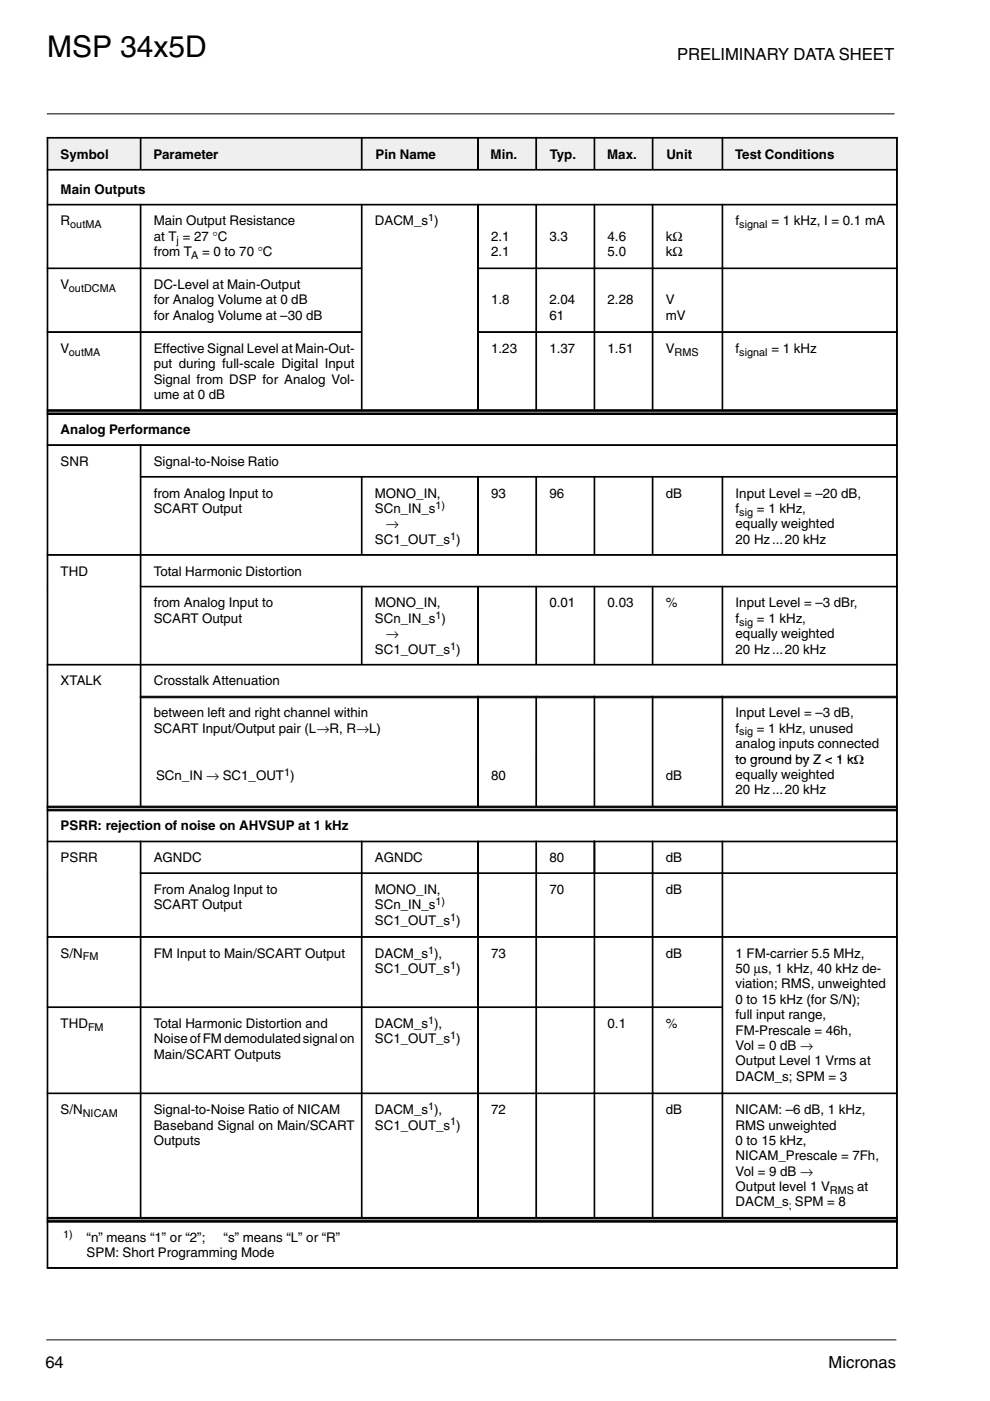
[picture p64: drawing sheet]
<svg xmlns="http://www.w3.org/2000/svg" width="210mm" height="297mm" viewBox="0 0 210 297" stroke-linecap="round" stroke-linejoin="round" font-family="sans-serif">
<defs><g id="words">
<text font-size="6.3" x="10" y="12.1">MSP 34x5D</text>
<g font-size="3.5">
<text x="143.5" y="12.8">PRELIMINARY DATA SHEET</text>
<text x="9.6" y="290.1">64</text>
<text x="175.7" y="290.1">Micronas</text>
</g>
<g font-size="2.8">
<text x="12.9" y="33.6">Symbol</text>
<text x="32.5" y="33.6">Parameter</text>
<text x="79.6" y="33.6">Pin Name</text>
<text x="104" y="33.6">Min.</text>
<text x="116.6" y="33.6">Typ.</text>
<text x="128.7" y="33.6">Max.</text>
<text x="141.3" y="33.6">Unit</text>
<text x="155.9" y="33.6">Test Conditions</text>
<text x="12.9" y="41.1">Main Outputs</text>
<text x="12.9" y="47.8">R</text>
<text x="32.6" y="47.8">Main Output Resistance</text>
<text x="79.5" y="47.8">DACM_s )</text>
<text x="156" y="47.8">f</text>
<text x="163.6" y="47.8">= 1 kHz, I = 0.1 mA</text>
<text x="32.6" y="51.1">at T = 27 °C</text>
<text x="104.1" y="51.1">2.1</text>
<text x="116.5" y="51.1">3.3</text>
<text x="128.8" y="51.1">4.6</text>
<text x="141.2" y="51.1">kΩ</text>
<text x="32.6" y="54.3">from T</text>
<text x="42.9" y="54.3">= 0 to 70 °C</text>
<text x="104.1" y="54.3">2.1</text>
<text x="128.8" y="54.3">5.0</text>
<text x="141.2" y="54.3">kΩ</text>
<text x="12.9" y="61.3">V</text>
<text x="32.6" y="61.3">DC-Level at Main-Output</text>
<text x="32.6" y="64.6">for Analog Volume at 0 dB</text>
<text x="104.1" y="64.6">1.8</text>
<text x="116.5" y="64.6">2.04</text>
<text x="128.8" y="64.6">2.28</text>
<text x="141.2" y="64.6">V</text>
<text x="32.6" y="67.8">for Analog Volume at –30 dB</text>
<text x="116.5" y="67.8">61</text>
<text x="141.2" y="67.8">mV</text>
<text x="12.9" y="74.8">V</text>
<text x="32.6" y="74.8">Effective Signal Level at Main-Out-</text>
<text x="104.1" y="74.8">1.23</text>
<text x="116.5" y="74.8">1.37</text>
<text x="128.8" y="74.8">1.51</text>
<text x="141.2" y="74.8">V</text>
<text x="156" y="74.8">f</text>
<text x="163.6" y="74.8">= 1 kHz</text>
<text x="32.6" y="78.1">put during full-scale Digital Input</text>
<text x="32.6" y="81.3">Signal from DSP for Analog Vol-</text>
<text x="32.6" y="84.6">ume at 0 dB</text>
<text x="12.9" y="92">Analog Performance</text>
<text x="12.9" y="98.8">SNR</text>
<text x="32.6" y="98.8">Signal-to-Noise Ratio</text>
<text x="32.6" y="105.5">from Analog Input to</text>
<text x="79.5" y="105.5">MONO_IN,</text>
<text x="104.1" y="105.5">93</text>
<text x="116.5" y="105.5">96</text>
<text x="141.2" y="105.5">dB</text>
<text x="156" y="105.5">Input Level = –20 dB,</text>
<text x="32.6" y="108.8">SCART Output</text>
<text x="79.5" y="108.8">SCn_IN_s</text>
<text x="81.8" y="112">→</text>
<text x="156" y="108.8">f</text>
<text x="156" y="112">equally weighted</text>
<text x="160.5" y="108.8">= 1 kHz,</text>
<text x="79.5" y="115.3">SC1_OUT_s )</text>
<text x="156" y="115.3">20 Hz...20 kHz</text>
<text x="12.9" y="122.1">THD</text>
<text x="32.6" y="122.1">Total Harmonic Distortion</text>
<text x="32.6" y="128.8">from Analog Input to</text>
<text x="79.5" y="128.8">MONO_IN,</text>
<text x="116.5" y="128.8">0.01</text>
<text x="128.8" y="128.8">0.03</text>
<text x="141.2" y="128.8">%</text>
<text x="156" y="128.8">Input Level = –3 dBr,</text>
<text x="32.6" y="132">SCART Output</text>
<text x="79.5" y="132">SCn_IN_s )</text>
<text x="81.8" y="135.3">→</text>
<text x="156" y="132">f</text>
<text x="156" y="135.3">equally weighted</text>
<text x="160.5" y="132">= 1 kHz,</text>
<text x="79.5" y="138.6">SC1_OUT_s )</text>
<text x="156" y="138.6">20 Hz...20 kHz</text>
<text x="12.9" y="145.3">XTALK</text>
<text x="32.6" y="145.3">Crosstalk Attenuation</text>
<text x="32.6" y="152.1">between left and right channel within</text>
<text x="32.6" y="155.3">SCART Input/Output pair (L→R, R→L)</text>
<text x="156" y="152.1">Input Level = –3 dB,</text>
<text x="156" y="155.3">f</text>
<text x="160.5" y="155.3">= 1 kHz, unused</text>
<text x="156" y="158.6">analog inputs connected</text>
<text x="156" y="161.9">to ground by Z &lt; 1 kΩ</text>
<text x="33.1" y="165.4">SCn_IN → SC1_OUT )</text>
<text x="104.1" y="165.4">80</text>
<text x="141.2" y="165.4">dB</text>
<text x="156" y="165.1">equally weighted</text>
<text x="156" y="168.4">20 Hz...20 kHz</text>
<text x="12.9" y="176.1">PSRR: rejection of noise on AHVSUP at 1 kHz</text>
<text x="12.9" y="182.8">PSRR</text>
<text x="32.6" y="182.8">AGNDC</text>
<text x="79.5" y="182.8">AGNDC</text>
<text x="116.5" y="182.8">80</text>
<text x="141.2" y="182.8">dB</text>
<text x="32.6" y="189.5">From Analog Input to</text>
<text x="79.5" y="189.5">MONO_IN,</text>
<text x="116.5" y="189.5">70</text>
<text x="141.2" y="189.5">dB</text>
<text x="32.6" y="192.8">SCART Output</text>
<text x="79.5" y="192.8">SCn_IN_s</text>
<text x="79.5" y="196.1">SC1_OUT_s )</text>
<text x="12.9" y="203">S/N</text>
<text x="32.6" y="203">FM Input to Main/SCART Output</text>
<text x="79.5" y="203">DACM_s ),</text>
<text x="104.1" y="203">73</text>
<text x="141.2" y="203">dB</text>
<text x="156" y="203">1 FM-carrier 5.5 MHz,</text>
<text x="79.5" y="206.3">SC1_OUT_s )</text>
<text x="156" y="206.3">50 µs, 1 kHz, 40 kHz de-</text>
<text x="156" y="209.6">viation; RMS, unweighted</text>
<text x="156" y="212.8">0 to 15 kHz (for S/N);</text>
<text x="171" y="212.8">(</text>
<text x="180.7" y="212.8">)</text>
<text x="12.9" y="217.9">THD</text>
<text x="32.6" y="217.9">Total Harmonic Distortion and</text>
<text x="32.6" y="221.2">Noise of FM demodulated signal on</text>
<text x="79.5" y="221.2">SC1_OUT_s )</text>
<text x="79.5" y="217.9">DACM_s ),</text>
<text x="128.8" y="217.9">0.1</text>
<text x="141.2" y="217.9">%</text>
<text x="156" y="216.1">full input range,</text>
<text x="156" y="219.4">FM-Prescale = 46h,</text>
<text x="32.6" y="224.5">Main/SCART Outputs</text>
<text x="156" y="222.6">Vol = 0 dB →</text>
<text x="156" y="225.9">Output Level 1 Vrms at</text>
<text x="156" y="229.2">DACM_s; SPM = 3</text>
<text x="12.9" y="236.2">S/N</text>
<text x="32.6" y="236.2">Signal-to-Noise Ratio of NICAM</text>
<text x="32.6" y="239.5">Baseband Signal on Main/SCART</text>
<text x="79.5" y="239.5">SC1_OUT_s )</text>
<text x="79.5" y="236.2">DACM_s ),</text>
<text x="104.1" y="236.2">72</text>
<text x="141.2" y="236.2">dB</text>
<text x="156" y="236.2">NICAM: –6 dB, 1 kHz,</text>
<text x="156" y="239.5">RMS unweighted</text>
<text x="32.6" y="242.7">Outputs</text>
<text x="156" y="242.7">0 to 15 kHz,</text>
<text x="156" y="246">NICAM_Prescale = 7Fh,</text>
<text x="156" y="249.3">Vol = 9 dB →</text>
<text x="156" y="255.8">DACM_s SPM = 8</text>
<text x="156" y="252.5">Output level 1 V</text>
<text x="181.7" y="252.5">at</text>
<text x="18.4" y="263.3">“n” means “1” or “2”;</text>
<text x="47.4" y="263.3">“s” means “L” or “R”</text>
<text x="18.4" y="266.5">SPM: Short Programming Mode</text>
</g>
<g font-size="2.3">
<text x="90.8" y="46.9">1</text>
<text x="14.9" y="48.4">outMA</text>
<text x="37.4" y="51.7">j</text>
<text x="156.7" y="48.4">signal</text>
<text x="40.5" y="54.9">A</text>
<text x="14.6" y="61.9">outDCMA</text>
<text x="14.6" y="75.4">outMA</text>
<text x="143" y="75.4">RMS</text>
<text x="156.7" y="75.4">signal</text>
<text x="92.3" y="107.9">1)</text>
<text x="156.7" y="109.4">sig</text>
<text x="95.5" y="114.4">1</text>
<text x="92.3" y="131.2">1</text>
<text x="95.5" y="137.7">1</text>
<text x="156.7" y="132.6">sig</text>
<text x="156.7" y="155.9">sig</text>
<text x="60.2" y="164.6">1</text>
<text x="92.3" y="191.9">1)</text>
<text x="95.5" y="195.2">1</text>
<text x="17.6" y="203.6">FM</text>
<text x="90.8" y="202.2">1</text>
<text x="95.5" y="205.4">1</text>
<text x="18.7" y="218.5">FM</text>
<text x="90.8" y="217.1">1</text>
<text x="95.5" y="220.3">1</text>
<text x="17.6" y="236.8">NICAM</text>
<text x="90.8" y="235.4">1</text>
<text x="95.5" y="238.6">1</text>
<text x="167.2" y="256.4">;</text>
<text x="176" y="253.1">RMS</text>
<text x="13.4" y="262.4">1)</text>
</g>
</g></defs>
<path d="M10 24.1h179.6M9.9 284.1h180.1" fill="none" stroke="#000" stroke-width=".21"/>
<g fill="#efefef">
<path d="M153.1 29.1h37v6.8h-37z" fill-rule="evenodd"/>
<path d="M138.3 29.1h14.8v6.8h-14.8z" fill-rule="evenodd"/>
<path d="M126 29.1h12.3v6.8h-12.3z" fill-rule="evenodd"/>
<path d="M113.6 29.1h12.4v6.8h-12.4z" fill-rule="evenodd"/>
<path d="M101.3 29.1h12.3v6.8h-12.3z" fill-rule="evenodd"/>
<path d="M76.6 29.1h24.7v6.8h-24.7z" fill-rule="evenodd"/>
<path d="M29.7 29.1h46.9v6.8h-46.9z" fill-rule="evenodd"/>
<path d="M10 29.1h19.7v6.8h-19.7z" fill-rule="evenodd"/>
</g>
<g fill="#000" stroke="#000" stroke-width=".21">
<path d="M10 29.1h.1v6.8h-.1z" fill-rule="evenodd"/>
<path d="M10 29.1h19.7v.2h-19.7z" fill-rule="evenodd"/>
<path d="M10 35.9h.1v7.4h-.1z" fill-rule="evenodd"/>
<path d="M10 35.9h180.2v.2h-180.2z" fill-rule="evenodd"/>
<path d="M29.7 29.1h.2v6.8h-.2z" fill-rule="evenodd"/>
<path d="M29.7 29.1h46.9v.2h-46.9z" fill-rule="evenodd"/>
<path d="M76.6 29.1h.2v6.8h-.2z" fill-rule="evenodd"/>
<path d="M76.6 29.1h24.7v.2h-24.7z" fill-rule="evenodd"/>
<path d="M101.3 29.1h.1v6.8h-.1z" fill-rule="evenodd"/>
<path d="M101.3 29.1h12.3v.2h-12.3z" fill-rule="evenodd"/>
<path d="M113.6 29.1h.2v6.8h-.2z" fill-rule="evenodd"/>
<path d="M113.6 29.1h12.3v.2h-12.3z" fill-rule="evenodd"/>
<path d="M126 29.1h.1v6.8h-.1z" fill-rule="evenodd"/>
<path d="M126 29.1h12.3v.2h-12.3z" fill-rule="evenodd"/>
<path d="M138.3 29.1h.1v6.8h-.1z" fill-rule="evenodd"/>
<path d="M138.3 29.1h14.8v.2h-14.8z" fill-rule="evenodd"/>
<path d="M153.1 29.1h.1v6.8h-.1z" fill-rule="evenodd"/>
<path d="M153.1 29.1h37.1v.2h-37.1z" fill-rule="evenodd"/>
<path d="M190.1 29.1h.1v6.8h-.1z" fill-rule="evenodd"/>
<path d="M190.1 35.9h.1v7.4h-.1z" fill-rule="evenodd"/>
<path d="M10 43.3h.1v13.5h-.1z" fill-rule="evenodd"/>
<path d="M10 43.3h19.7v.2h-19.7z" fill-rule="evenodd"/>
<path d="M10 56.8h.1v13.5h-.1z" fill-rule="evenodd"/>
<path d="M10 56.8h19.7v.2h-19.7z" fill-rule="evenodd"/>
<path d="M29.7 43.3h.2v13.5h-.2z" fill-rule="evenodd"/>
<path d="M29.7 43.3h46.9v.2h-46.9z" fill-rule="evenodd"/>
<path d="M29.7 56.8h.2v13.5h-.2z" fill-rule="evenodd"/>
<path d="M29.7 56.8h46.9v.2h-46.9z" fill-rule="evenodd"/>
<path d="M76.6 43.3h.2v13.5h-.2z" fill-rule="evenodd"/>
<path d="M76.6 43.3h24.7v.2h-24.7z" fill-rule="evenodd"/>
<path d="M76.6 56.8h.2v13.5h-.2z" fill-rule="evenodd"/>
<path d="M101.3 43.3h.1v13.5h-.1z" fill-rule="evenodd"/>
<path d="M101.3 43.3h12.3v.2h-12.3z" fill-rule="evenodd"/>
<path d="M101.3 56.8h.1v13.5h-.1z" fill-rule="evenodd"/>
<path d="M101.3 56.8h12.3v.2h-12.3z" fill-rule="evenodd"/>
<path d="M113.6 43.3h.2v13.5h-.2z" fill-rule="evenodd"/>
<path d="M113.6 43.3h12.3v.2h-12.3z" fill-rule="evenodd"/>
<path d="M113.6 56.8h.2v13.5h-.2z" fill-rule="evenodd"/>
<path d="M113.6 56.8h12.3v.2h-12.3z" fill-rule="evenodd"/>
<path d="M126 43.3h.1v13.5h-.1z" fill-rule="evenodd"/>
<path d="M126 43.3h12.3v.2h-12.3z" fill-rule="evenodd"/>
<path d="M126 56.8h.1v13.5h-.1z" fill-rule="evenodd"/>
<path d="M126 56.8h12.3v.2h-12.3z" fill-rule="evenodd"/>
<path d="M138.3 43.3h.1v13.5h-.1z" fill-rule="evenodd"/>
<path d="M138.3 43.3h14.8v.2h-14.8z" fill-rule="evenodd"/>
<path d="M138.3 56.8h.1v13.5h-.1z" fill-rule="evenodd"/>
<path d="M138.3 56.8h14.8v.2h-14.8z" fill-rule="evenodd"/>
<path d="M153.1 43.3h.1v13.5h-.1z" fill-rule="evenodd"/>
<path d="M153.1 43.3h37.1v.2h-37.1z" fill-rule="evenodd"/>
<path d="M153.1 56.8h.1v13.5h-.1z" fill-rule="evenodd"/>
<path d="M153.1 56.8h37.1v.2h-37.1z" fill-rule="evenodd"/>
<path d="M190.1 43.3h.1v13.5h-.1z" fill-rule="evenodd"/>
<path d="M190.1 56.8h.1v13.5h-.1z" fill-rule="evenodd"/>
<path d="M10 70.3h.1v16.6h-.1z" fill-rule="evenodd"/>
<path d="M10 70.3h19.7v.2h-19.7z" fill-rule="evenodd"/>
<path d="M29.7 70.3h.2v16.6h-.2z" fill-rule="evenodd"/>
<path d="M29.7 70.3h46.9v.2h-46.9z" fill-rule="evenodd"/>
<path d="M76.6 70.3h.2v16.6h-.2z" fill-rule="evenodd"/>
<path d="M101.3 70.3h.1v16.6h-.1z" fill-rule="evenodd"/>
<path d="M101.3 70.3h12.3v.2h-12.3z" fill-rule="evenodd"/>
<path d="M113.6 70.3h.2v16.6h-.2z" fill-rule="evenodd"/>
<path d="M113.6 70.3h12.3v.2h-12.3z" fill-rule="evenodd"/>
<path d="M126 70.3h.1v16.6h-.1z" fill-rule="evenodd"/>
<path d="M126 70.3h12.3v.2h-12.3z" fill-rule="evenodd"/>
<path d="M138.3 70.3h.1v16.6h-.1z" fill-rule="evenodd"/>
<path d="M138.3 70.3h14.8v.2h-14.8z" fill-rule="evenodd"/>
<path d="M153.1 70.3h.1v16.6h-.1z" fill-rule="evenodd"/>
<path d="M153.1 70.3h37.1v.2h-37.1z" fill-rule="evenodd"/>
<path d="M190.1 70.3h.1v16.6h-.1z" fill-rule="evenodd"/>
<path d="M10 86.9h.1v7.4h-.1z" fill-rule="evenodd"/>
<path d="M10 86.9h180.2v.3h-180.2z" fill-rule="evenodd"/>
<path d="M10 87.6h180.2v.3h-180.2z" fill-rule="evenodd"/>
<path d="M10 94.3h.1v6.7h-.1z" fill-rule="evenodd"/>
<path d="M10 94.3h19.7v.1h-19.7z" fill-rule="evenodd"/>
<path d="M29.7 94.3h.2v6.7h-.2z" fill-rule="evenodd"/>
<path d="M29.7 94.3h160.5v.1h-160.5z" fill-rule="evenodd"/>
<path d="M190.1 86.9h.1v7.4h-.1z" fill-rule="evenodd"/>
<path d="M190.1 94.3h.1v6.7h-.1z" fill-rule="evenodd"/>
<path d="M10 101h.1v16.6h-.1z" fill-rule="evenodd"/>
<path d="M10 117.6h.1v6.7h-.1z" fill-rule="evenodd"/>
<path d="M10 117.6h19.7v.1h-19.7z" fill-rule="evenodd"/>
<path d="M29.7 101h.2v16.6h-.2z" fill-rule="evenodd"/>
<path d="M29.7 101h46.9v.2h-46.9z" fill-rule="evenodd"/>
<path d="M29.7 117.6h.2v6.7h-.2z" fill-rule="evenodd"/>
<path d="M29.7 117.6h160.5v.1h-160.5z" fill-rule="evenodd"/>
<path d="M76.6 101h.2v16.6h-.2z" fill-rule="evenodd"/>
<path d="M76.6 101h24.7v.2h-24.7z" fill-rule="evenodd"/>
<path d="M101.3 101h.1v16.6h-.1z" fill-rule="evenodd"/>
<path d="M101.3 101h12.3v.2h-12.3z" fill-rule="evenodd"/>
<path d="M113.6 101h.2v16.6h-.2z" fill-rule="evenodd"/>
<path d="M113.6 101h12.3v.2h-12.3z" fill-rule="evenodd"/>
<path d="M126 101h.1v16.6h-.1z" fill-rule="evenodd"/>
<path d="M126 101h12.3v.2h-12.3z" fill-rule="evenodd"/>
<path d="M138.3 101h.1v16.6h-.1z" fill-rule="evenodd"/>
<path d="M138.3 101h14.8v.2h-14.8z" fill-rule="evenodd"/>
<path d="M153.1 101h.1v16.6h-.1z" fill-rule="evenodd"/>
<path d="M153.1 101h37.1v.2h-37.1z" fill-rule="evenodd"/>
<path d="M190.1 101h.1v16.6h-.1z" fill-rule="evenodd"/>
<path d="M190.1 117.6h.1v6.7h-.1z" fill-rule="evenodd"/>
<path d="M10 124.3h.1v16.5h-.1z" fill-rule="evenodd"/>
<path d="M29.7 124.3h.2v16.5h-.2z" fill-rule="evenodd"/>
<path d="M29.7 124.3h46.9v.1h-46.9z" fill-rule="evenodd"/>
<path d="M76.6 124.3h.2v16.5h-.2z" fill-rule="evenodd"/>
<path d="M76.6 124.3h24.7v.1h-24.7z" fill-rule="evenodd"/>
<path d="M101.3 124.3h.1v16.5h-.1z" fill-rule="evenodd"/>
<path d="M101.3 124.3h12.3v.1h-12.3z" fill-rule="evenodd"/>
<path d="M113.6 124.3h.2v16.5h-.2z" fill-rule="evenodd"/>
<path d="M113.6 124.3h12.3v.1h-12.3z" fill-rule="evenodd"/>
<path d="M126 124.3h.1v16.5h-.1z" fill-rule="evenodd"/>
<path d="M126 124.3h12.3v.1h-12.3z" fill-rule="evenodd"/>
<path d="M138.3 124.3h.1v16.5h-.1z" fill-rule="evenodd"/>
<path d="M138.3 124.3h14.8v.1h-14.8z" fill-rule="evenodd"/>
<path d="M153.1 124.3h.1v16.5h-.1z" fill-rule="evenodd"/>
<path d="M153.1 124.3h37.1v.1h-37.1z" fill-rule="evenodd"/>
<path d="M190.1 124.3h.1v16.5h-.1z" fill-rule="evenodd"/>
<path d="M10 140.9h.1v6.7h-.1z" fill-rule="evenodd"/>
<path d="M10 140.9h19.7v.1h-19.7z" fill-rule="evenodd"/>
<path d="M10 147.6h.1v13.3h-.1z" fill-rule="evenodd"/>
<path d="M29.7 140.9h.2v6.7h-.2z" fill-rule="evenodd"/>
<path d="M29.7 140.9h160.5v.1h-160.5z" fill-rule="evenodd"/>
<path d="M29.7 147.6h.2v13.3h-.2z" fill-rule="evenodd"/>
<path d="M29.7 147.6h71.6v.3h-71.6z" fill-rule="evenodd"/>
<path d="M101.3 147.6h.1v13.3h-.1z" fill-rule="evenodd"/>
<path d="M101.3 147.6h12.3v.3h-12.3z" fill-rule="evenodd"/>
<path d="M113.6 147.6h.2v13.3h-.2z" fill-rule="evenodd"/>
<path d="M113.6 147.6h12.3v.3h-12.3z" fill-rule="evenodd"/>
<path d="M126 147.6h.1v13.3h-.1z" fill-rule="evenodd"/>
<path d="M126 147.6h12.3v.3h-12.3z" fill-rule="evenodd"/>
<path d="M138.3 147.6h.1v13.3h-.1z" fill-rule="evenodd"/>
<path d="M138.3 147.6h14.8v.3h-14.8z" fill-rule="evenodd"/>
<path d="M153.1 147.6h.1v13.3h-.1z" fill-rule="evenodd"/>
<path d="M153.1 147.6h37.1v.3h-37.1z" fill-rule="evenodd"/>
<path d="M190.1 140.9h.1v6.7h-.1z" fill-rule="evenodd"/>
<path d="M190.1 147.6h.1v13.3h-.1z" fill-rule="evenodd"/>
<path d="M10 161h.1v9.9h-.1z" fill-rule="evenodd"/>
<path d="M10 170.9h.1v7.4h-.1z" fill-rule="evenodd"/>
<path d="M10 170.9h180.2v.3h-180.2z" fill-rule="evenodd"/>
<path d="M10 171.6h180.2v.3h-180.2z" fill-rule="evenodd"/>
<path d="M10 178.3h.1v6.7h-.1z" fill-rule="evenodd"/>
<path d="M10 178.3h19.7v.2h-19.7z" fill-rule="evenodd"/>
<path d="M29.7 161h.2v9.9h-.2z" fill-rule="evenodd"/>
<path d="M29.7 178.3h.2v6.7h-.2z" fill-rule="evenodd"/>
<path d="M29.7 178.3h46.9v.2h-46.9z" fill-rule="evenodd"/>
<path d="M76.6 178.3h.2v6.7h-.2z" fill-rule="evenodd"/>
<path d="M76.6 178.3h24.7v.2h-24.7z" fill-rule="evenodd"/>
<path d="M101.3 161h.1v9.9h-.1z" fill-rule="evenodd"/>
<path d="M101.3 178.3h.1v6.7h-.1z" fill-rule="evenodd"/>
<path d="M101.3 178.3h12.3v.2h-12.3z" fill-rule="evenodd"/>
<path d="M113.6 161h.2v9.9h-.2z" fill-rule="evenodd"/>
<path d="M113.6 178.3h.2v6.7h-.2z" fill-rule="evenodd"/>
<path d="M113.6 178.3h12.3v.2h-12.3z" fill-rule="evenodd"/>
<path d="M126 161h.1v9.9h-.1z" fill-rule="evenodd"/>
<path d="M126 178.3h.1v6.7h-.1z" fill-rule="evenodd"/>
<path d="M126 178.3l.1 .2z" fill-rule="evenodd"/>
<path d="M126 178.3h.1v6.7h-.1z" fill-rule="evenodd"/>
<path d="M126 178.3h12.3v.2h-12.3z" fill-rule="evenodd"/>
<path d="M138.3 161h.1v9.9h-.1z" fill-rule="evenodd"/>
<path d="M138.3 178.3h.1v6.7h-.1z" fill-rule="evenodd"/>
<path d="M138.3 178.3h14.8v.2h-14.8z" fill-rule="evenodd"/>
<path d="M153.1 161h.1v9.9h-.1z" fill-rule="evenodd"/>
<path d="M153.1 178.3h.1v6.7h-.1z" fill-rule="evenodd"/>
<path d="M153.1 178.3h37.1v.2h-37.1z" fill-rule="evenodd"/>
<path d="M190.1 161h.1v9.9h-.1z" fill-rule="evenodd"/>
<path d="M190.1 170.9h.1v7.4h-.1z" fill-rule="evenodd"/>
<path d="M190.1 178.3h.1v6.7h-.1z" fill-rule="evenodd"/>
<path d="M10 185.1h.1v13.5h-.1z" fill-rule="evenodd"/>
<path d="M10 198.6h.1v14.8h-.1z" fill-rule="evenodd"/>
<path d="M10 198.6h19.7v.1h-19.7z" fill-rule="evenodd"/>
<path d="M29.7 185.1h.2v13.5h-.2z" fill-rule="evenodd"/>
<path d="M29.7 185.1h46.9v.1h-46.9z" fill-rule="evenodd"/>
<path d="M29.7 198.6h.2v14.8h-.2z" fill-rule="evenodd"/>
<path d="M29.7 198.6h46.9v.1h-46.9z" fill-rule="evenodd"/>
<path d="M76.6 185.1h.2v13.5h-.2z" fill-rule="evenodd"/>
<path d="M76.6 185.1h24.7v.1h-24.7z" fill-rule="evenodd"/>
<path d="M76.6 198.6h.2v14.8h-.2z" fill-rule="evenodd"/>
<path d="M76.6 198.6h24.7v.1h-24.7z" fill-rule="evenodd"/>
<path d="M101.3 185.1h.1v13.5h-.1z" fill-rule="evenodd"/>
<path d="M101.3 185.1h12.3v.1h-12.3z" fill-rule="evenodd"/>
<path d="M101.3 198.6h.1v14.8h-.1z" fill-rule="evenodd"/>
<path d="M101.3 198.6h12.3v.1h-12.3z" fill-rule="evenodd"/>
<path d="M113.6 185.1h.2v13.5h-.2z" fill-rule="evenodd"/>
<path d="M113.6 185.1h12.3v.1h-12.3z" fill-rule="evenodd"/>
<path d="M113.6 198.6h.2v14.8h-.2z" fill-rule="evenodd"/>
<path d="M113.6 198.6h12.3v.1h-12.3z" fill-rule="evenodd"/>
<path d="M126 185.1h.1v13.5h-.1z" fill-rule="evenodd"/>
<path d="M126 185.1h12.3v.1h-12.3z" fill-rule="evenodd"/>
<path d="M126 198.6h.1v14.8h-.1z" fill-rule="evenodd"/>
<path d="M126 198.6h12.3v.1h-12.3z" fill-rule="evenodd"/>
<path d="M138.3 185.1h.1v13.5h-.1z" fill-rule="evenodd"/>
<path d="M138.3 185.1h14.8v.1h-14.8z" fill-rule="evenodd"/>
<path d="M138.3 198.6h.1v14.8h-.1z" fill-rule="evenodd"/>
<path d="M138.3 198.6h14.8v.1h-14.8z" fill-rule="evenodd"/>
<path d="M153.1 185.1h.1v13.5h-.1z" fill-rule="evenodd"/>
<path d="M153.1 185.1h37.1v.1h-37.1z" fill-rule="evenodd"/>
<path d="M153.1 198.6h.1v14.8h-.1z" fill-rule="evenodd"/>
<path d="M153.1 198.6h37.1v.1h-37.1z" fill-rule="evenodd"/>
<path d="M190.1 185.1h.1v13.5h-.1z" fill-rule="evenodd"/>
<path d="M190.1 198.6h.1v14.8h-.1z" fill-rule="evenodd"/>
<path d="M10 213.5h.1v18.2h-.1z" fill-rule="evenodd"/>
<path d="M10 213.5h19.7v.1h-19.7z" fill-rule="evenodd"/>
<path d="M29.7 213.5h.2v18.2h-.2z" fill-rule="evenodd"/>
<path d="M29.7 213.5h46.9v.1h-46.9z" fill-rule="evenodd"/>
<path d="M76.6 213.5h.2v18.2h-.2z" fill-rule="evenodd"/>
<path d="M76.6 213.5h24.7v.1h-24.7z" fill-rule="evenodd"/>
<path d="M101.3 213.5h.1v18.2h-.1z" fill-rule="evenodd"/>
<path d="M101.3 213.5h12.3v.1h-12.3z" fill-rule="evenodd"/>
<path d="M113.6 213.5h.2v18.2h-.2z" fill-rule="evenodd"/>
<path d="M113.6 213.5h12.3v.1h-12.3z" fill-rule="evenodd"/>
<path d="M126 213.5h.1v18.2h-.1z" fill-rule="evenodd"/>
<path d="M126 213.5h12.3v.1h-12.3z" fill-rule="evenodd"/>
<path d="M138.3 213.5h.1v18.2h-.1z" fill-rule="evenodd"/>
<path d="M138.3 213.5h14.8v.1h-14.8z" fill-rule="evenodd"/>
<path d="M153.1 213.5h.1v18.2h-.1z" fill-rule="evenodd"/>
<path d="M190.1 213.5h.1v18.2h-.1z" fill-rule="evenodd"/>
<path d="M10 231.7h.1v26.4h-.1z" fill-rule="evenodd"/>
<path d="M10 231.7h19.7v.2h-19.7z" fill-rule="evenodd"/>
<path d="M29.7 231.7h.2v26.4h-.2z" fill-rule="evenodd"/>
<path d="M29.7 231.7h46.9v.2h-46.9z" fill-rule="evenodd"/>
<path d="M76.6 231.7h.2v26.4h-.2z" fill-rule="evenodd"/>
<path d="M76.6 231.7h24.7v.2h-24.7z" fill-rule="evenodd"/>
<path d="M101.3 231.7h.1v26.4h-.1z" fill-rule="evenodd"/>
<path d="M101.3 231.7h12.3v.2h-12.3z" fill-rule="evenodd"/>
<path d="M113.6 231.7h.2v26.4h-.2z" fill-rule="evenodd"/>
<path d="M113.6 231.7h12.3v.2h-12.3z" fill-rule="evenodd"/>
<path d="M126 231.7h.1v26.4h-.1z" fill-rule="evenodd"/>
<path d="M126 231.7h12.3v.2h-12.3z" fill-rule="evenodd"/>
<path d="M138.3 231.7h.1v26.4h-.1z" fill-rule="evenodd"/>
<path d="M138.3 231.7h14.8v.2h-14.8z" fill-rule="evenodd"/>
<path d="M153.1 231.7h.1v26.4h-.1z" fill-rule="evenodd"/>
<path d="M153.1 231.7h37.1v.2h-37.1z" fill-rule="evenodd"/>
<path d="M190.1 231.7h.1v26.4h-.1z" fill-rule="evenodd"/>
<path d="M10 258.1h.1v10.8h-.1z" fill-rule="evenodd"/>
<path d="M10 258.1h180.2v.3h-180.2z" fill-rule="evenodd"/>
<path d="M10 258.8h180.2v.3h-180.2z" fill-rule="evenodd"/>
<path d="M190.1 258.1h.1v10.8h-.1z" fill-rule="evenodd"/>
<path d="M10 268.8h180.2v.1h-180.2z" fill-rule="evenodd"/>
</g>
<use href="#words"/>
</svg>
